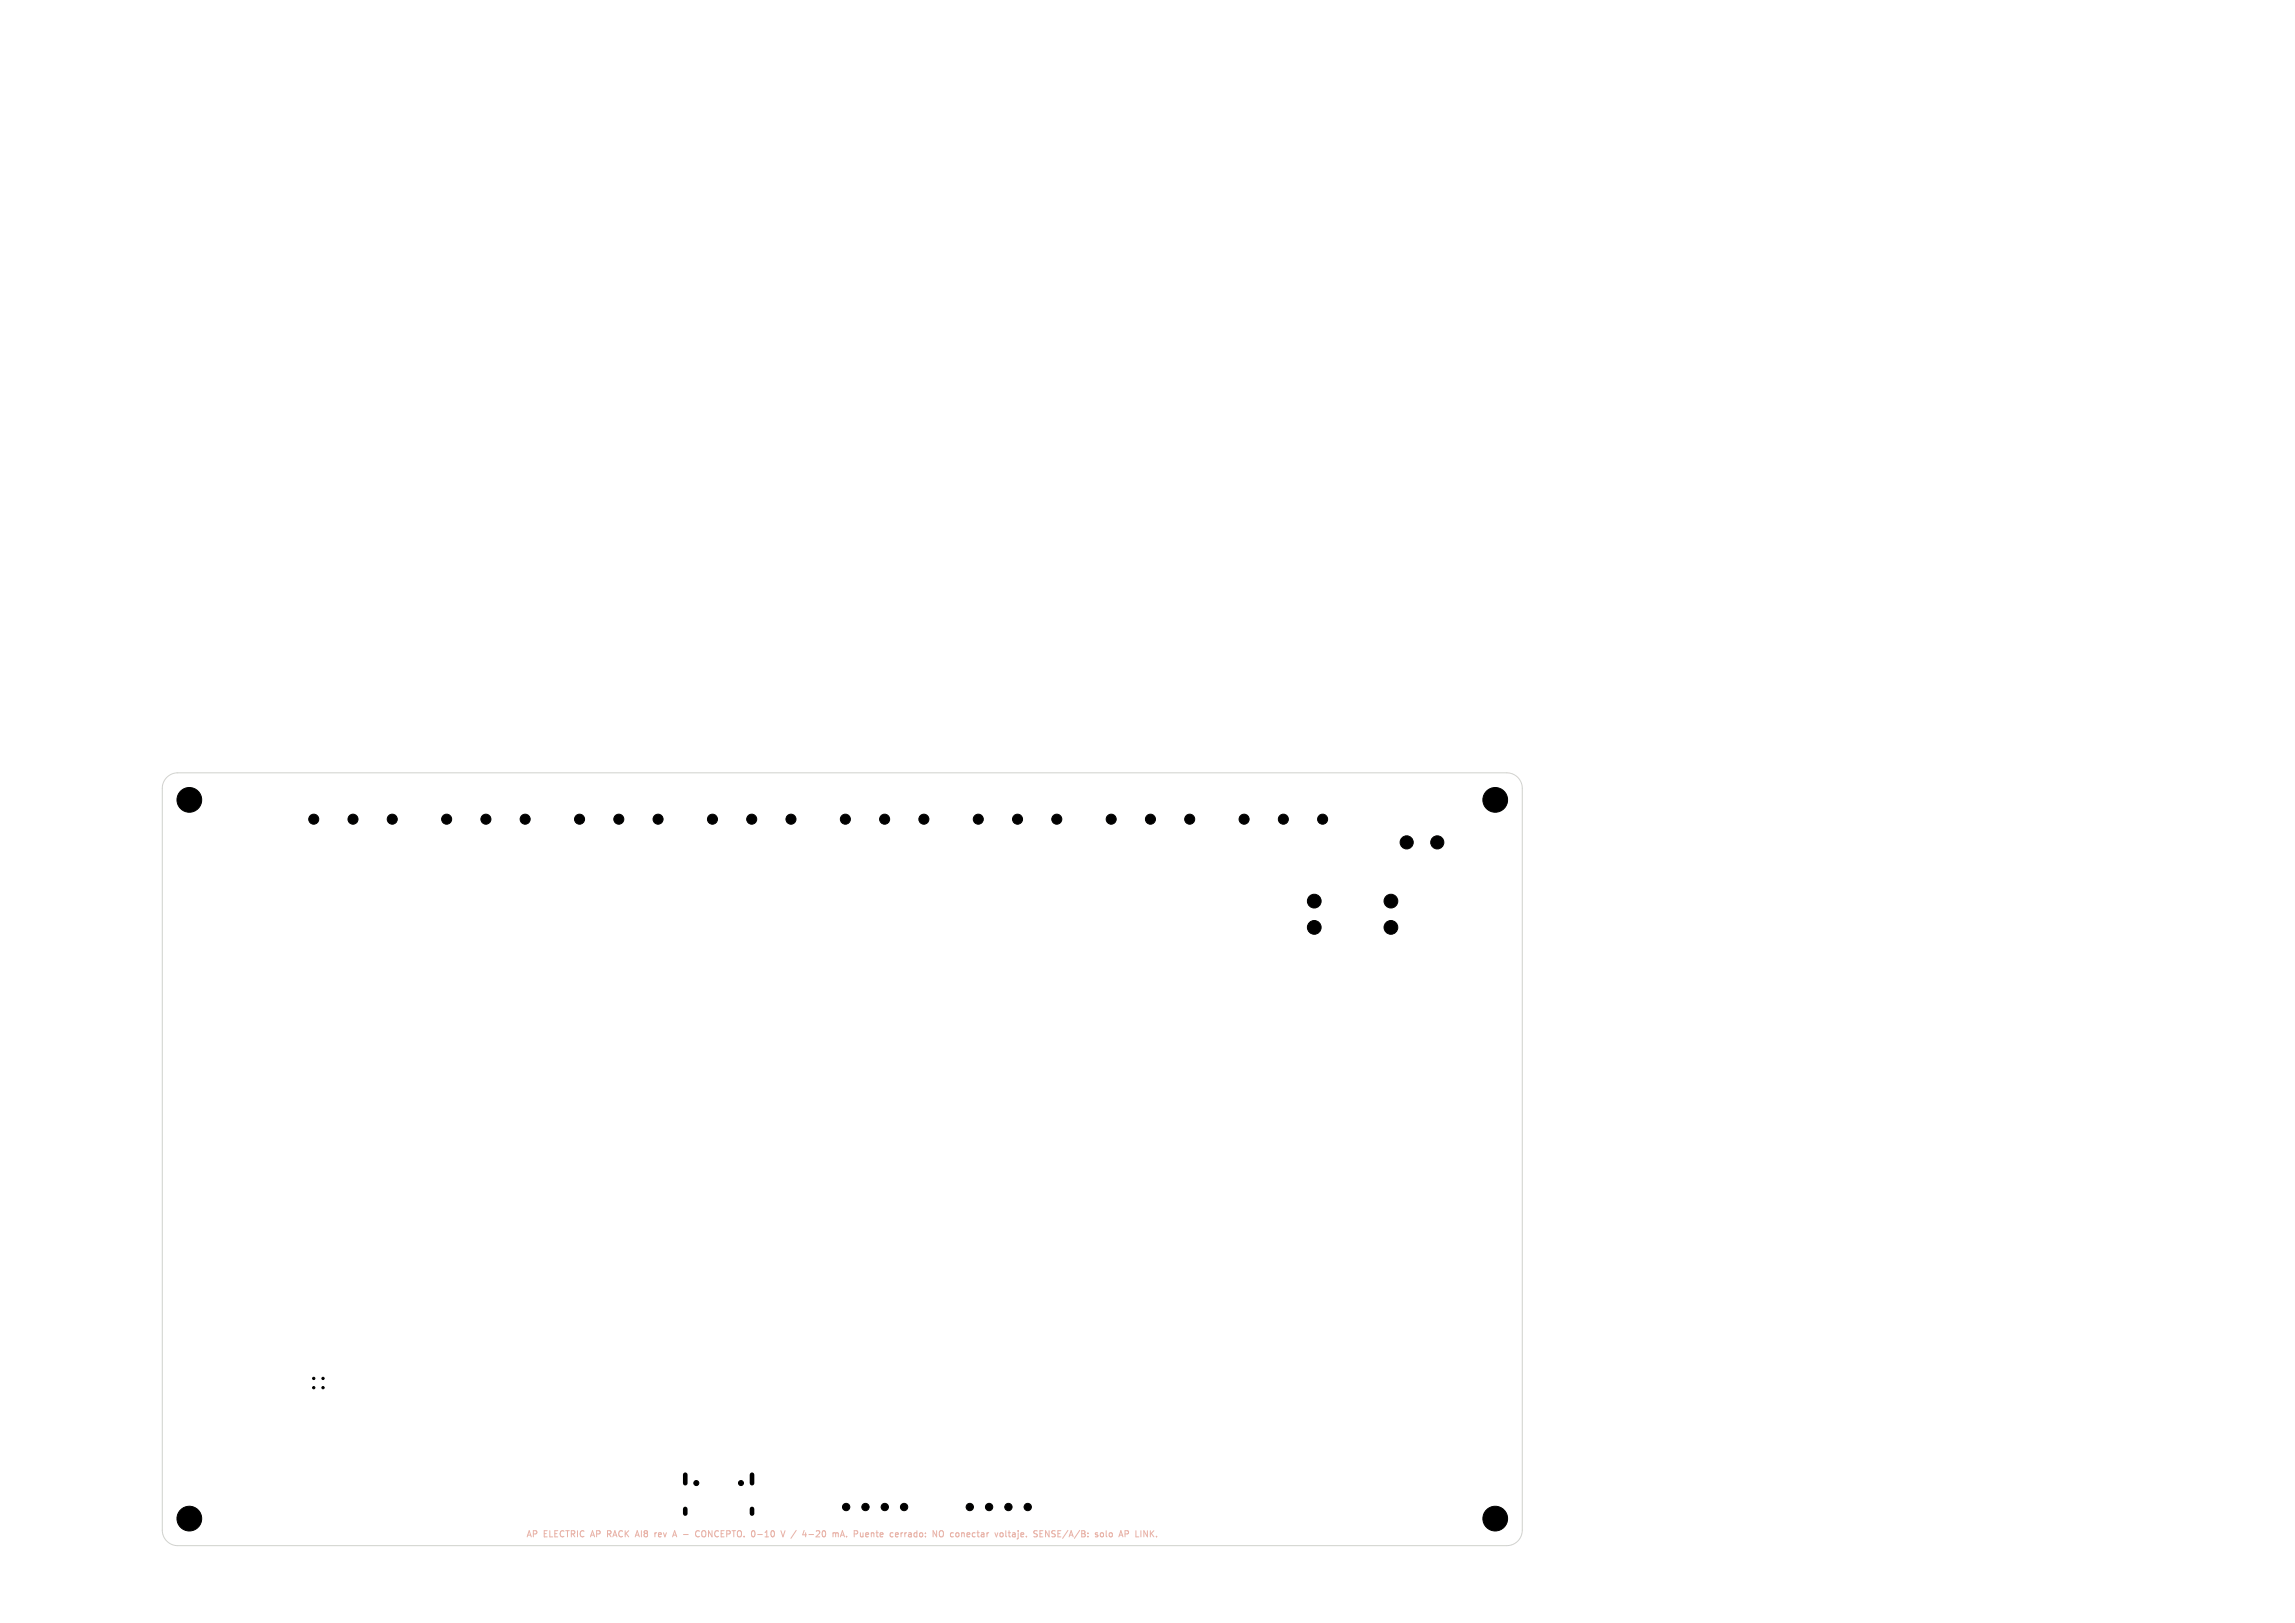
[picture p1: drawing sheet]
<svg xmlns="http://www.w3.org/2000/svg" width="297mm" height="210mm" viewBox="0 0 297 210" stroke-linecap="round" stroke-linejoin="round" font-family="sans-serif">
<defs><g id="words">
<g font-size="1.1" fill="#e8b2a7">
<text x="68" y="199.1">AP</text>
<text x="70.3" y="199.1">ELECTRIC</text>
<text x="76.6" y="199.1">AP</text>
<text x="78.9" y="199.1">RACK</text>
<text x="82.8" y="199.1">AI8</text>
<text x="85.5" y="199.1">rev</text>
<text x="88.1" y="199.1">A -</text>
<text x="91.4" y="199.1">CONCEPTO.</text>
<text x="98.8" y="199.1">0-10</text>
<text x="102.9" y="199.1">V /</text>
<text x="106" y="199.1">4-20</text>
<text x="110.1" y="199.1">mA.</text>
<text x="113.1" y="199.1">Puente</text>
<text x="117.9" y="199.1">cerrado:</text>
<text x="123.7" y="199.1">NO</text>
<text x="126.1" y="199.1">conectar</text>
<text x="132.1" y="199.1">voltaje.</text>
<text x="137.3" y="199.1">SENSE/A/B:</text>
<text x="145.5" y="199.1">solo</text>
<text x="148.8" y="199.1">AP</text>
</g>
</g></defs>
<g fill="none" stroke="#e8b2a7" stroke-width=".13">
<path d="M78.6 198.5h.3M78.9 198.1h-.3v.8M82.3 198.6h.4M82.5 198.1l-.3 .8M85 198.3l-.2 .1M87 198.9l.3-.8 .3 .8M87.1 198.6h.4M90.2 198.1h.3M90.5 198.8h-.3M91.2 198.1a.27 .27 0 0 0-.4 .2v.3a.27 .27 0 0 0 .4 .3M98 198.6h.7M101.6 198.1l-.3 .8"/>
<path d="M103 198l-.6 1.1M104.7 198.6h.6M105.7 198.1h-.1M106 198.4l-.4 .5h.5M108.8 198.9l.2-.8 .3 .8M108.8 198.6h.4M109.6 198.8v.1M112.4 198.4v.1l-.4 .1M112.8 198.3v.6M112.8 198.4h.1M117.1 198.3v.6M117.3 198.3l-.2 .2"/>
<path d="M117.7 198.3l-.1 .1M117.7 198.6l-.1 .1 .1 .2M123.4 198.4l-.2-.1-.2 .2 .1 .3h.3M131 198.4h.3l.1 .5M131.4 198.5l-.4 .2 .1 .2 .3-.1M131.8 199l-.2 .1M131.8 198.1h.1M136.6 198.1h-.3l-.2 .1 .1 .2 .3 .2v.2l-.1 .1-.3-.1M136.9 198.4h.3M137.3 198.1h-.4v.8h.4M143.8 198.3l.2 .2v.2l-.2 .2M144.8 198.9l.3-.8 .2 .8"/>
<path d="M144.9 198.6h.3M148 198.9v-.8l.5 .8"/>
</g>
<path d="M21.6 100.6a2 2 0 0 1 1.4-.6h172a2 2 0 0 1 2 2v96a2 2 0 0 1-2 2h-172a2 2 0 0 1-2-2v-96a2 2 0 0 1 .6-1.4z" fill="none" stroke="#d0d2cd" stroke-width=".13"/>
<g fill="#000" stroke="#000" stroke-width=".13">
<circle cx="24.5" cy="103.5" r="1.6"/>
<circle cx="40.6" cy="106" r=".65"/>
<circle cx="45.7" cy="106" r=".65"/>
<circle cx="50.8" cy="106" r=".65"/>
<circle cx="57.8" cy="106" r=".65"/>
<circle cx="62.9" cy="106" r=".65"/>
<circle cx="68" cy="106" r=".65"/>
<circle cx="75" cy="106" r=".65"/>
<circle cx="80.1" cy="106" r=".65"/>
<circle cx="85.2" cy="106" r=".65"/>
<circle cx="92.2" cy="106" r=".65"/>
<circle cx="97.3" cy="106" r=".65"/>
<circle cx="102.4" cy="106" r=".65"/>
<circle cx="109.4" cy="106" r=".65"/>
<circle cx="114.5" cy="106" r=".65"/>
<circle cx="119.6" cy="106" r=".65"/>
<circle cx="126.6" cy="106" r=".65"/>
<circle cx="131.7" cy="106" r=".65"/>
<circle cx="136.8" cy="106" r=".65"/>
<circle cx="143.8" cy="106" r=".65"/>
<circle cx="148.9" cy="106" r=".65"/>
<circle cx="154" cy="106" r=".65"/>
<circle cx="161" cy="106" r=".65"/>
<circle cx="166.1" cy="106" r=".65"/>
<circle cx="170.1" cy="120" r=".89"/>
<circle cx="170.1" cy="116.6" r=".89"/>
<circle cx="171.2" cy="106" r=".65"/>
<circle cx="180" cy="120" r=".89"/>
<circle cx="180" cy="116.6" r=".89"/>
<circle cx="182" cy="109" r=".85"/>
<circle cx="186" cy="109" r=".85"/>
<circle cx="193.5" cy="103.5" r="1.6"/>
<circle cx="40.6" cy="179.6" r=".15"/>
<circle cx="40.6" cy="178.4" r=".15"/>
<circle cx="41.8" cy="179.6" r=".15"/>
<circle cx="41.8" cy="178.4" r=".15"/>
<circle cx="24.5" cy="196.5" r="1.6"/>
<circle cx="90.1" cy="191.9" r=".32"/>
<circle cx="95.9" cy="191.9" r=".32"/>
<circle cx="109.5" cy="195" r=".47"/>
<circle cx="112" cy="195" r=".48"/>
<circle cx="114.5" cy="195" r=".47"/>
<circle cx="117" cy="195" r=".47"/>
<circle cx="125.5" cy="195" r=".47"/>
<circle cx="128" cy="195" r=".47"/>
<circle cx="130.5" cy="195" r=".47"/>
<circle cx="133" cy="195" r=".47"/>
<circle cx="193.5" cy="196.5" r="1.6"/>
</g>
<path d="M88.7 190.8v1.1M88.7 195.3v.6M97.3 190.8v1.1M97.3 195.3v.6" fill="none" stroke="#000" stroke-width=".6"/>
<use href="#words"/>
</svg>
